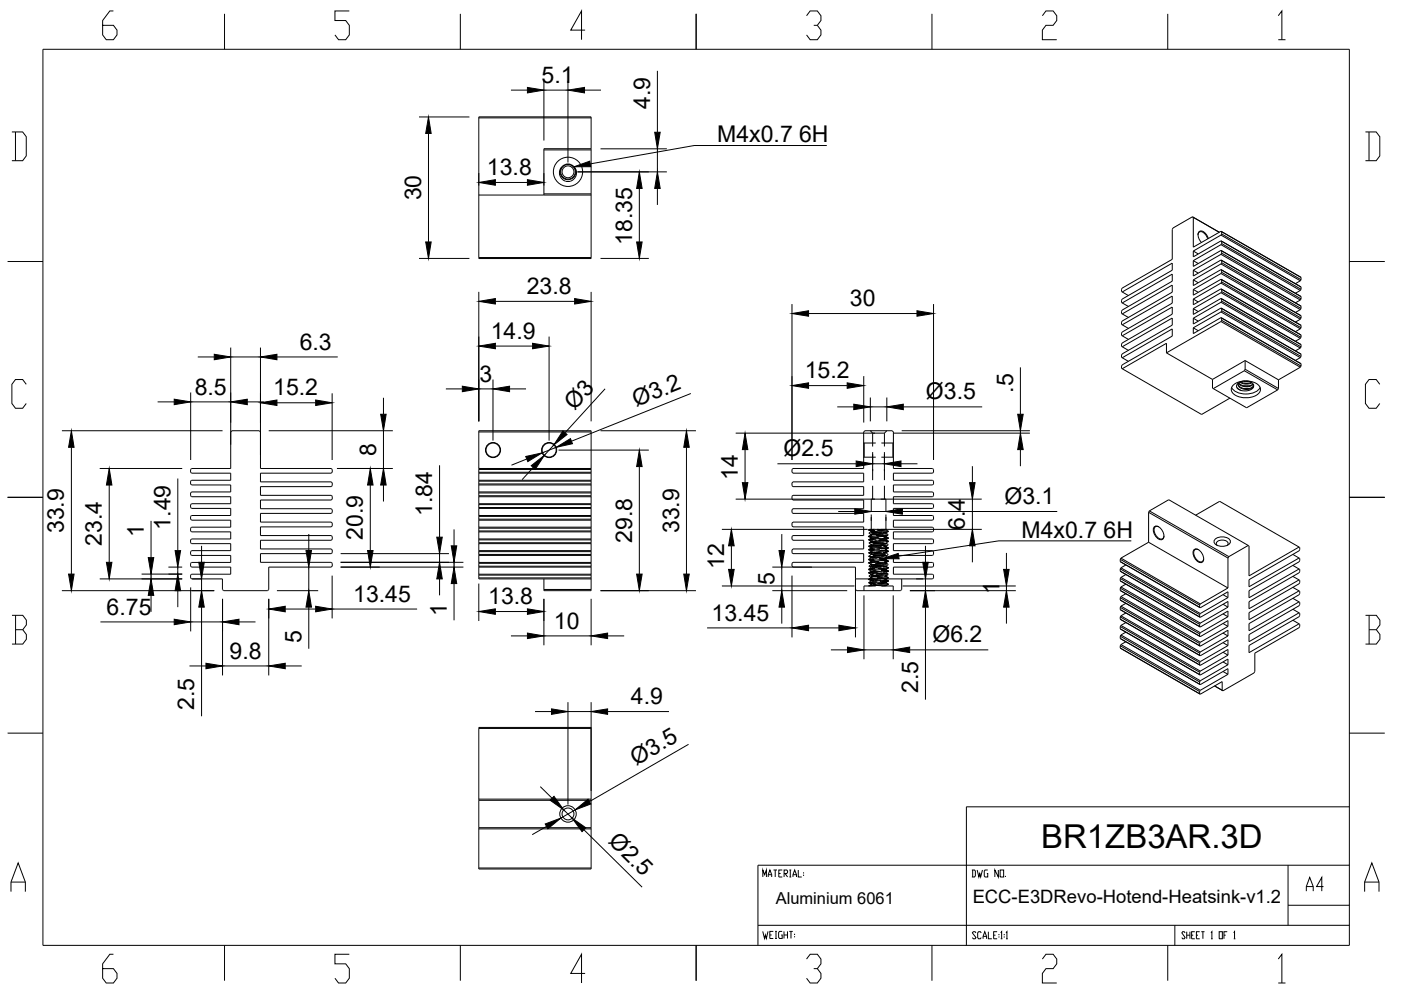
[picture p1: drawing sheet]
<svg xmlns="http://www.w3.org/2000/svg" width="297mm" height="210mm" viewBox="0 0 297 210" stroke-linecap="round" stroke-linejoin="round" font-family="sans-serif">
<defs><g id="words">
<text font-size="7" x="220.7" y="179.9">BR1ZB3AR.3D</text>
<g font-size="4.9">
<text x="114.8" y="17.6">5.1</text>
<text x="137.8" y="23.1" transform="rotate(-90 137.8 23.1)">4.9</text>
<text x="152.1" y="30.2">M4x0.7</text>
<text x="169.4" y="30.2">6H</text>
<text x="103.3" y="37.1">13.8</text>
<text x="89.3" y="42.5" transform="rotate(-90 89.3 42.5)">30</text>
<text x="134" y="51.9" transform="rotate(-90 134 51.9)">18.35</text>
<text x="111.7" y="62.3">23.8</text>
<text x="180.2" y="64.9">30</text>
<text x="104.1" y="71.8">14.9</text>
<text x="63.5" y="74.1">6.3</text>
<text x="41.3" y="83.7">8.5</text>
<text x="57.9" y="83.8">15.2</text>
<text x="101.7" y="80.9">3</text>
<text x="170.6" y="80.2">15.2</text>
<text x="214.8" y="83.3" transform="rotate(-90 214.8 83.3)">.5</text>
<text x="121.8" y="87.1" transform="rotate(-47 121.8 87.1)">Ø3</text>
<text x="134.9" y="86.3" transform="rotate(-22 134.9 86.3)">Ø3.2</text>
<text x="196.3" y="84.6">Ø3.5</text>
<text x="79.7" y="96.7" transform="rotate(-90 79.7 96.7)">8</text>
<text x="156.5" y="101.7" transform="rotate(-90 156.5 101.7)">14</text>
<text x="166.1" y="96.7">Ø2.5</text>
<text x="213" y="106.8">Ø3.1</text>
<text x="13.6" y="113" transform="rotate(-90 13.6 113)">33.9</text>
<text x="30.5" y="113.8" transform="rotate(-90 30.5 113.8)">1</text>
<text x="36.2" y="112.3" transform="rotate(-90 36.2 112.3)">1.49</text>
<text x="91.6" y="109.4" transform="rotate(-90 91.6 109.4)">1.84</text>
<text x="144" y="113" transform="rotate(-90 144 113)">33.9</text>
<text x="204.6" y="112.4" transform="rotate(-90 204.6 112.4)">6.4</text>
<text x="216.6" y="114">M4x0.7</text>
<text x="234" y="114">6H</text>
<text x="21.6" y="115.8" transform="rotate(-90 21.6 115.8)">23.4</text>
<text x="77" y="114.5" transform="rotate(-90 77 114.5)">20.9</text>
<text x="134" y="115.1" transform="rotate(-90 134 115.1)">29.8</text>
<text x="153.6" y="120.7" transform="rotate(-90 153.6 120.7)">12</text>
<text x="164.2" y="124.1" transform="rotate(-90 164.2 124.1)">5</text>
<text x="211.9" y="125.9" transform="rotate(-90 211.9 125.9)">1</text>
<text x="22.6" y="130.3">6.75</text>
<text x="74.9" y="127.6">13.45</text>
<text x="94.8" y="130.5" transform="rotate(-90 94.8 130.5)">1</text>
<text x="103.5" y="128.1">13.8</text>
<text x="150.9" y="131.6">13.45</text>
<text x="63.9" y="136.3" transform="rotate(-90 63.9 136.3)">5</text>
<text x="117.5" y="133.3">10</text>
<text x="197.7" y="136.1">Ø6.2</text>
<text x="48.7" y="139.7">9.8</text>
<text x="133.8" y="149.3">4.9</text>
<text x="194.7" y="147" transform="rotate(-90 194.7 147)">2.5</text>
<text x="41.2" y="150.5" transform="rotate(-90 41.2 150.5)">2.5</text>
<text x="134.9" y="162.4" transform="rotate(-30 134.9 162.4)">Ø3.5</text>
<text x="128.8" y="178.6" transform="rotate(45 128.8 178.6)">Ø2.5</text>
</g>
<text font-size="3.9" x="206.2" y="191.5">ECC-E3DRevo-Hotend-Heatsink-v1.2</text>
<text font-size="3.5" x="164.5" y="191.7">Aluminium 6061</text>
</g></defs>
<!-- layer: Visible -->
<g fill="none" stroke="#000" stroke-width=".21">
<path d="M101.5 24.8h23.8v30h-23.8zM101.5 25h23.8M115.3 31.8h10M119.1 35.4a1.82 1.82 0 0 0 0 2.6 1.82 1.82 0 0 0 2.6 0 1.82 1.82 0 0 0 0-2.6M119.2 35.4a1.66 1.66 0 0 0 .1 2.3 1.66 1.66 0 0 0 2.3 0 1.66 1.66 0 0 0 .1-2.3M121.7 35.4a1.66 1.66 0 0 0-2.5 0M125.3 31.5h-10v9.9M101.5 41.4h23.8M101.5 54.6h23.8M115.3 41.1h10M252.8 46l5.7 3.2M252.8 46l-4.1 2.3-.2 .3v6.4l-10.6 6.1-.1 .2v.5l.1 .1"/>
<path d="M252.8 46l.2 .1v6.3l5.9-3.4M253 55.3l1 .6M253 53.2l1 .6M253 57.3l1 .6M253 59.3l1 .6M254 49.8l.1-.4a.97 .97 0 0 1 1.6 .5l.3 .7M256.2 50.6l-.4-.8a1.09 1.09 0 0 0-1.7-.5 2.11 2.11 0 0 0 .6 2.1M258.9 53.1l16.9 9.8M258.9 49l.1 .1v.5M258.9 51.1l.1 .1v.4M258.9 55.1l.1 .1v.5M258.9 57.2h.1v.5"/>
<path d="M258.9 59.2l.1 .1v.5M258.9 59.2l16.9 9.8M258.9 59.2l-5.9 3.4v-1.2M258.9 58l16.8 9.7M258.9 57.2l16.9 9.7M258.9 57.2l-5.9 3.4v-1.3M258.9 56l16.8 9.7M258.9 55.1l16.9 9.8M258.9 55.1l-5.9 3.4v-1.2M258.9 53.9l16.8 9.7M258.9 53.1l.1 .1M258.9 53.1l-5.9 3.4v-1.2"/>
<path d="M258.9 51.9l16.8 9.7M258.9 51.1l16.9 9.7M258.9 51.1l-5.9 3.4v-1.3M258.9 49.8l16.8 9.7M258.9 49l16.9 9.8M258.9 51.9l-5.9 3.4M258.9 53.9l-5.9 3.4M258.9 58l-5.9 3.4M258.9 49.8l-5.9 3.4M258.9 56l-5.9 3.3M259 53.2v.5M259 59.8l-.1 .2"/>
<path d="M259 59.8l16.8 9.7M259 57.7l-.1 .3M259 57.7l16.8 9.7M259 55.7l-.1 .3M259 55.7l16.8 9.7M259 53.7l-.1 .2M259 53.7l16.8 9.7M259 53.2l16.8 9.7M259 51.6l-.1 .3M259 51.6l16.8 9.7M259 49.6l-.1 .2M259 49.6l16.8 9.7"/>
<path d="M275.7 58.7l.1 .1M275.7 59.5l-1.1 .6M275.8 58.8v.5M275.8 59.3l-.1 .2M237.9 78.2l16.9 9.7 6-3.5M237.9 75.9l10.6-6.2v1.6l-10.6 6.1-.1 .2v.5l.1 .1M237.9 61.9l10.6-6.1v1.5l-10.6 6.1-.1 .3v.4l.1 .1M237.9 64.2l10.6-6.1v1.5l-10.6 6.1-.1 .3v.5l.1 .1M237.9 66.6l10.6-6.2v1.5l-10.6 6.2-.1 .2v.5l.1 .1M237.9 68.9l10.6-6.1v1.5l-10.6 6.1-.1 .2v.5l.1 .1M237.9 71.2l10.6-6.1v1.5l-10.6 6.1-.1 .3v.4l.1 .1M237.9 73.5l10.6-6.1v1.5l-10.6 6.1-.1 .3v.5l.1 .1"/>
<path d="M237.9 75.9l1.3 .7M237.9 73.5l1.3 .8M237.9 71.2l1.3 .8M237.9 68.9l1.3 .7M237.9 66.6l1.3 .7M237.9 64.2l1.3 .8M237.9 61.9l1.3 .8M247.3 74.8l9.8 5.6M247.3 74.8v-2l-9.4 5.4M253 69.5l1 .6M253 63.4l1 .6M253 61.4l1 .6"/>
<path d="M253 65.4l1 .7M253 67.5l1 .6M258.9 68.2l16.8 9.7M258.9 68.2l-11.6 6.6M258.9 67.3l-5.9 3.4v-1.2M258.9 67.3l16.9 9.8M258.9 61.2l.1 .1v.5M258.9 63.3l.1 .1v.5M258.9 65.3l.1 .1v.5M258.9 67.3l.1 .1v.5M258.9 66.1l16.8 9.7M258.9 65.3l16.9 9.8"/>
<path d="M258.9 65.3l-5.9 3.4v-1.2M258.9 64.1l16.8 9.7M258.9 63.3l16.9 9.8M258.9 63.3l-5.9 3.4v-1.3M258.9 62.1l16.8 9.6M258.9 61.2l16.9 9.8M258.9 61.2l-5.9 3.4v-1.2M258.9 60l16.8 9.7M258.9 66.1l-5.9 3.4M258.9 60l-5.9 3.4M258.9 62.1l-5.9 3.3M258.9 64.1l-5.9 3.4"/>
<path d="M259 67.9l-.1 .3M259 67.9l16.8 9.7M259 65.9l-.1 .2M259 65.9l16.8 9.7M259 63.9l-.1 .2M259 63.9l16.8 9.6M259 61.8l-.1 .3M259 61.8l16.8 9.7M263.8 78.6l-6.6 3.8M263.8 78.6l7.1 4.1M264 78.3l-.2 .3M264 76.4v1.9"/>
<path d="M264 76.4l-6.9 4M264 78.3l7.1 4.1M264 76.4l7.1 4.1M275.7 60.8h.1M275.7 61.6l-1.1 .6M275.7 63.6l-1.1 .6M275.7 64.8l.1 .1M275.7 65.7l-1.1 .6M275.7 66.9h.1M275.7 67.7l-1.1 .6M275.7 68.9l.1 .1M275.7 69.7l-1.1 .6"/>
<path d="M275.7 70.9l.1 .1M275.7 71.7l-1.1 .7M275.7 73l.1 .1M275.7 73.8l-1.1 .6M275.7 75l.1 .1M275.7 75.8l-1.1 .6M275.7 77l.1 .1M275.7 77.9l-4.6 2.6M275.8 60.8v.5M275.8 62.9v.5M275.8 64.9v.5M275.8 66.9v.5"/>
<path d="M275.8 69v.5M275.8 71v.5M275.8 73.1v.4M275.8 75.1v.5M275.8 77.1v.5M275.8 61.3l-.1 .3M275.8 63.4l-.1 .2M275.8 65.4l-.1 .3M275.8 67.4l-.1 .3M275.8 69.5l-.1 .2M275.8 71.5l-.1 .2M275.8 73.5l-.1 .3"/>
<path d="M275.8 75.6l-.1 .2M275.8 77.6l-.1 .3M40.6 99.3h8.3v-7.7l.3-.3h5.8l.2 .3v7.7h15l.2 .2v.6l-.2 .2h-15v1.9h15l.2 .2v.6l-.2 .2h-15v1.8h15l.2 .2v.6l-.2 .2h-15v1.9h15l.2 .2v.6l-.2 .2h-15v1.8h15l.2 .2v.6l-.2 .2h-15v1.9h15l.2 .1v.7l-.2 .1h-15v1.9h15l.2 .2v.6l-.2 .2h-15v1.8h15l.2 .2v.6l-.2 .2h-13.2v4.8l-.3 .2h-9.3l-.2-.2v-2.3h-6.6l-.2-.2v-.6l.2-.2h8.3v-1.5h-8.3l-.2-.1v-.7l.2-.2h8.3v-1.4h-8.3l-.2-.2v-.6l.2-.3h8.3v-1.4h-8.3l-.2-.2v-.6l.2-.2h8.3v-1.5h-8.3l-.2-.2v-.6l.2-.2h8.3v-1.5h-8.3l-.2-.2v-.6l.2-.2h8.3v-1.5h-8.3l-.2-.2v-.6l.2-.2h8.3v-1.5h-8.3l-.2-.2v-.6l.2-.2h8.3v-1.5h-8.3l-.2-.2v-.6l.2-.2h8.3v-1.5h-8.3l-.2-.2v-.6zM101.5 91.6h23.8M101.5 99.5h23.8M101.5 99.3h23.8M257.1 80.4v1.9l.1 .1M257.2 82.4l7.1 4.1 6.6-3.8M261.1 82.2a4 4 0 0 0 5 1l.8-.7 .3-.3M261.5 81.7a4.5 4.5 0 0 1 5.3 0 1.27 1.27 0 0 1-.5 2.1 4.6 4.6 0 0 1-4.8-.4 1.17 1.17 0 0 1 0-1.7zM262.4 82.3l.7 .5M262.5 81.4a2.08 2.08 0 0 0 3.2 .4l.1-.1"/>
<path d="M262.5 81.2a1.2 1.2 0 0 0 1.4 1.3 1.64 1.64 0 0 0 1.9-.7 1.91 1.91 0 0 1-2.5 1l-.5-.2-.6-.5M262.6 81.2a2.24 2.24 0 0 0 3.1 .3M262.6 81.2a2.33 2.33 0 0 0 3.1 .2M262.9 81a2.54 2.54 0 0 0 2.5 .2M263 81a2.61 2.61 0 0 0 2.3 .1M263.7 80.8h.9M263.8 82.4h1M263.8 81.8h1M263.8 81.2l1 .1M264 80.8a1.38 1.38 0 0 0-1.8 1.3l.2 .3M264 80.8a1.45 1.45 0 0 1 1.8 1M271.1 80.5v1.9"/>
<path d="M271.1 82.4l-.2 .3M101.5 119.4h23.8M101.5 119.2h23.8M101.5 117.8h23.8M101.5 117.6h23.8M101.5 117h23.8M101.5 116.7h23.8M101.5 115.3h23.8M101.5 115.1h23.8M101.5 114.5h23.8M101.5 114.3h23.8M101.5 112.8h23.8"/>
<path d="M101.5 112.6h23.8M101.5 112h23.8M101.5 111.8h23.8M101.5 110.3h23.8M101.5 110.1h23.8M101.5 109.5h23.8M101.5 109.3h23.8M101.5 107.8h23.8M101.5 107.6h23.8M101.5 107h23.8M101.5 106.8h23.8M101.5 105.3h23.8"/>
<path d="M101.5 105.1h23.8M101.5 104.5h23.8M101.5 104.3h23.8M101.5 102.8h23.8M101.5 102.6h23.8M101.5 102h23.8M101.5 101.8h23.8M101.5 100.3h23.8M101.5 100.1h23.8M237.5 118.6v.5M237.5 119.1l.2 .1M237.5 119.1l17 9.8"/>
<path d="M237.5 118.6l16.8 9.7M237.7 118.3l-.2 .3M237.7 118.3l16.8 9.8M238.7 119.8l-1 .6M243.5 108.6l16.8 9.7M243.5 108.6v6.4M243.5 115l16.8 9.7M243.5 115l-5.8 3.3M243.7 108.3l16.8 9.7M243.7 108.3l4.1-2.3 16.8 9.6M243.7 108.3l-.2 .3M244.7 111.7a1.38 1.38 0 0 1 1.9 1 1.22 1.22 0 0 1-.3 1.7 1.98 1.98 0 0 1-1.6-2.7z"/>
<path d="M245.7 111.7a.64 .64 0 0 0-.7 0 .64 .64 0 0 0-.3 .6 2 2 0 0 0 1.6 2l.4-.4 .1-.3M253.2 116.5a1.38 1.38 0 0 1 1.8 1.1 1.22 1.22 0 0 1-.3 1.7 1.98 1.98 0 0 1-1.5-2.8zM253.5 109.2l5.1-2.9 16.8 9.7M254.1 116.6a.64 .64 0 0 0-.7-.1 .64 .64 0 0 0-.3 .7 2 2 0 0 0 1.6 1.9l.4-.3 .1-.4M257.6 114.4a2.28 2.28 0 0 1 3.3 .3 1.51 1.51 0 0 1-2 1.1 1.33 1.33 0 0 1-1.5-1.1zM258.1 115.6l-.2-.2a1.17 1.17 0 0 1 1.8-.8 .65 .65 0 0 1 .6 .3 .65 .65 0 0 1-.1 .7M260.3 118.3v6.4M260.5 118l-.2 .3M264.6 115.6l.2 .2v6.3l10.6-6.1M264.6 115.6l-4.1 2.4M274.1 119.9l1.3 .7M274.1 117.6l1.3 .7"/>
<path d="M275.4 116l.2 .1-.2 .7-10.6 6.1v1.5l10.6-6.1M275.4 118.3l.2 .1-.2 .7-10.6 6.1v1.5l10.6-6.1M101.5 121.7h23.8M101.5 122.5h23.8M101.5 121.9h23.8M101.5 120.2h23.8M101.5 120.1h23.8M115.3 122.7v2.5h10v-33.9h-23.8v31.4h23.8M115.3 125h10M181.4 122.7h16.3l.2-.2v-.6l-.2-.2h-8.3v-1.5h8.3l.2-.1v-.7l-.2-.2h-8.3v-1.4h8.3l.2-.2v-.6l-.2-.3h-8.3v-1.4h8.3l.2-.2v-.6l-.2-.2h-8.3v-1.5h8.3l.2-.2v-.6l-.2-.2h-8.3v-1.5h8.3l.2-.2v-.6l-.2-.2h-8.3v-1.5h8.3l.2-.2v-.6l-.2-.2h-8.3v-1.5h8.3l.2-.2v-.6l-.2-.2h-8.3v-1.5h8.3l.2-.2v-.6l-.2-.2h-8.3v-1.5h8.3l.2-.2v-.6l-.2-.2h-8.3v-7.7l-.2-.3h-5.8l-.3 .3v7.7h-15l-.2 .2v.6l.2 .2h15v1.9h-15l-.2 .2v.6l.2 .2h15v1.8h-15l-.2 .2v.6l.2 .2h15v1.9h-15l-.2 .2v.6l.2 .2h15v1.8h-15l-.2 .2v.6l.2 .2h15v1.9h-15l-.2 .1v.7l.2 .1h15v1.9h-15l-.2 .2v.6l.2 .2h15v1.8h-15l-.2 .2v.6l.2 .2h13.3v4.8l.2 .2h9.3l.3-.2v-2.3M237.5 127.2l.2 .1M237.5 137.4l17 9.8"/>
<path d="M237.5 137.4l.2 .1M237.5 136.9l16.8 9.7M237.5 120.6v.5M237.5 122.7v.5M237.5 124.7v.5M237.5 126.7v.5M237.5 128.8v.5M237.5 130.8v.5M237.5 132.8v.5M237.5 134.9v.5M237.5 136.9v.5M237.5 135.4l.2 .1"/>
<path d="M237.5 135.4l17 9.8M237.5 134.9l16.8 9.7M237.5 133.3l.2 .1M237.5 133.3l17 9.8M237.5 132.8l16.8 9.7M237.5 131.3l.2 .1M237.5 131.3l17 9.8M237.5 130.8l16.8 9.7M237.5 129.3h.2M237.5 129.3l17 9.7M237.5 128.8l16.8 9.7M237.5 127.2l17 9.8"/>
<path d="M237.5 126.7l16.8 9.7M237.5 125.2l.2 .1M237.5 125.2l17 9.8M237.5 124.7l16.8 9.7M237.5 123.2l17 9.7M237.5 123.2l16.8 9.7M237.5 122.7l16.8 9.7M237.5 121.1l.2 .1M237.5 121.1l17 9.8M237.5 120.6l16.8 9.7M237.7 136.7l16.8 9.7M237.7 136.7l-.2 .2"/>
<path d="M237.7 134.6l-.2 .3M237.7 134.6l16.8 9.7M237.7 132.6l-.2 .2M237.7 132.6l16.8 9.7M237.7 130.6l-.2 .2M237.7 130.6l16.8 9.7M237.7 128.5l-.2 .3M237.7 128.5l16.8 9.7M237.7 126.5l-.2 .2M237.7 126.5l16.8 9.7M237.7 124.5l-.2 .2M237.7 124.5l16.8 9.6"/>
<path d="M237.7 122.4l-.2 .3M237.7 122.4l16.8 9.7M237.7 120.4l-.2 .2M237.7 120.4l16.8 9.7M238.7 136.1l-1 .6M238.7 134l-1 .6M238.7 132l-1 .6M238.7 130l-1 .6M238.7 127.9l-1 .6M238.7 125.9l-1 .6M238.7 123.8l-1 .7M238.7 121.8l-1 .6"/>
<path d="M254.3 128.3v.5l.2 .1M254.3 130.3v.5l.2 .1M254.3 132.4v.5M254.3 134.4v.5l.2 .1M254.3 136.4v.5l.2 .1M254.3 138.5v.5h.2M254.3 132.9h.2M254.5 128.1l-.2 .2M254.5 130.1l-.2 .2M254.5 132.1l-.2 .3M254.5 134.1l-.2 .3M254.5 136.2l-.2 .2"/>
<path d="M254.5 138.2l-.2 .3M259.3 138.3l1 .6M259.3 136.3l1 .6M259.3 134.2l1 .6M259.3 132.2l1 .6M259.3 130.2l1 .6M259.3 128.1l1 .6M259.3 126.1l1 .6M260.3 126.7v-1.2l-5.8 3.4M260.3 128.7v-1.2l-5.8 3.4M260.3 130.8v-1.2l-5.8 3.3M260.3 132.8v-1.2l-5.8 3.4"/>
<path d="M260.3 134.8v-1.2l-5.8 3.4M260.3 136.9v-1.2l-5.8 3.3M260.3 138.9v-1.2l-5.8 3.4M260.3 124.7l-5.8 3.4M260.3 126.7l-5.8 3.4M260.3 128.7l-5.8 3.4M260.3 130.8l-5.8 3.3M260.3 132.8l-5.8 3.4M260.3 134.8l-5.8 3.4M260.3 136.9l-5.8 3.4M260.3 138.9l-5.8 3.4M274.1 131.5l1.3 .8"/>
<path d="M274.1 129.2l1.3 .7M274.1 126.9l1.3 .7M274.1 124.5l1.3 .8M274.1 122.2l1.3 .8M275.4 132.3h.2l-.2 .8-9.4 5.4v3.9l-.1 .3-6.6 3.8M275.4 120.6l.2 .1-.2 .7-10.6 6.2v1.5l10.6-6.1M275.4 123h.2l-.2 .8-10.6 6.1v1.5l10.6-6.1M275.4 125.3l.2 .1-.2 .7-10.6 6.1v1.5l10.6-6.1M275.4 127.6l.2 .1-.2 .7-10.6 6.1v1.6l10.6-6.2M275.4 129.9l.2 .1-.2 .8-10.6 6.1v1.5l10.6-6.1M101.5 154.2h23.8v30h-23.8zM101.5 154.4h23.8"/>
<path d="M254.3 140.5v.5l.2 .1M254.3 142.5v.5l.2 .1M254.3 144.6v.5l.2 .1M254.3 146.6v.5l.2 .1M254.5 140.3l-.2 .2M254.5 142.3l-.2 .2M254.5 144.3l-.2 .3M254.5 146.4l-.2 .2M259.1 146.4l-1.6-1 1.8 1.1M259.1 146.4v-1.9l-4.6 2.7M259.1 146.4l.2 .1M259.3 142.4l1 .6"/>
<path d="M259.3 140.3l1 .6M260.3 140.9v-1.2l-5.8 3.4M260.3 143v-1.2l-5.8 3.4M260.3 140.9l-5.8 3.4M260.3 143l-5.8 3.4M101.5 175.5h23.8M101.5 169.7h23.8M101.5 175.7h23.8M101.5 169.4h23.8M101.5 184h23.8"/>
<circle cx="120.4" cy="36.4" r="3.1"/>
<circle cx="120.4" cy="36.4" r="1.26"/>
<circle cx="120.4" cy="36.4" r="1.56"/>
<circle cx="104.5" cy="95.4" r="1.6"/>
<circle cx="104.5" cy="95.4" r="1.49"/>
<circle cx="116.4" cy="95.4" r="1.6"/>
<circle cx="116.4" cy="95.4" r="1.49"/>
<circle cx="120.4" cy="172.6" r="1.75"/>
<circle cx="120.4" cy="172.6" r="1.26"/>
</g>
<!-- layer: Hidden -->
<g fill="none" stroke="#000" stroke-width=".21">
<path d="M183.1 93.8l.1 .1M183.2 93.9v3M183.2 96.9h2.5M183.2 93.9h2.5M183.2 96.9l-.1 .1M184.5 91.3l.5 .5M185 91.8h2.5M185 91.8v2.9M185 95.9v2.3M185 99.4v2.4M186.9 96.9h2.4M186.9 93.9h2.4"/>
<path d="M187.5 91.8v2.9M187.5 95.9v2.3M187.5 99.4v2.4M188 91.3l-.5 .5M189.3 93.9v3M189.3 96.9l.1 .1M189.4 93.8l-.1 .1M184.2 112.3v.1M184.2 113v.1M184.2 113.7v.1M184.2 114.4v.1M184.2 115.1v.1"/>
<path d="M184.2 115.8v.1M184.2 116.5v.1M184.2 117.2v.1M184.2 117.9v.1M184.2 118.6v.1M184.2 119.3v.1M184.2 118l2.4 .1M184.2 118.7l.4 .2v.2l-.4 .2M184.2 118l.4 .2v.2l-.4 .2M184.2 117.3l.4 .2v.2l-.4 .2M184.2 114.5l.4 .2v.2l-.4 .2M184.2 113.8l.4 .2v.2l-.4 .2"/>
<path d="M184.2 112.4l.4 .2v.2l-.4 .2M184.2 119.4l.4 .2M184.2 116.6l.4 .2v.2M184.2 115.9l.4 .2v.2M184.2 115.2l.4 .2v.2M184.2 113.1l.4 .2M184.3 115.8l2.2 .2M184.3 117.9l2.4 .2M184.4 115.8l-.2 .1 2.2 .1M184.5 113.6l-.3 .1 2.1 .2M184.6 112.2h.8M184.6 112.2l-.4 .1 .8 .1"/>
<path d="M184.6 112.2l-.4 .1M184.6 117l2.4 .2M184.6 119.6v.2l-.4 .2M184.6 117l-.4 .2M184.6 116.3l-.4 .2M184.6 115.6l-.4 .2M184.6 113.3v.2l-.4 .2M184.7 114l2.2 .2M184.7 113.7l-.5 .1 1.9 .1M184.7 108.4v-2.6h3.1v2.6M184.7 109.6v2.6M184.8 119.5l-.2 .1 2.2 .2"/>
<path d="M184.9 113.1l2.3 .2M185 114.8l2.3 .1M185 113.1l2.4 .1M185 117.8l2.4 .1M185 103v2.8M185 116.2l-.4 .1 1.9 .2M185.1 115.3l2.4 .1M185.1 113.2l-.5 .1 1.9 .2M185.2 118.5l-1 .1 1.4 .1M185.2 118.8l-.6 .1 1.8 .2M185.3 115.2l2.3 .2M185.3 117.4l2.4 .1"/>
<path d="M185.3 118.5l-1.1 .2 1.3 .1M185.4 115.5l2.4 .2M185.4 116.4l-1.2 .1 1.2 .1M185.4 112.2l-1.2 .2 .6 .1M185.4 118.5l2.4 .2M185.4 112.2h2.6M185.5 117.3l2.4 .2M185.5 115.5l-.9 .1 1.5 .2M185.5 112.5l-.9 .1 1.5 .1M185.5 119.5l2.4 .1M185.5 116.4l-1.3 .2 1 .1M185.6 112.9l2.3 .2"/>
<path d="M185.6 114.3l-1.4 .1 1 .1M185.7 118.1l-1.1 .1 1.3 .1M185.7 119.5l2.4 .1M185.8 114.3l-1.6 .1 .8 .2M185.8 116.2l2.1 .2-.2 .1M185.9 114.7l-1.3 .2 1.1 .1M185.9 119.2l2 .2-.3 .1M185.9 112.2l1.6 .1M186 112.5l2.3 .2-.4 .2v.2M186 113.6l1.9 .2-.4 .1M186.1 117.3l-1.5 .2 .9 .1M186.1 112.5l2.2 .1-.1 .1"/>
<path d="M186.2 114.6l2.1 .2-.2 .1M186.2 117l1.7 .1-.6 .1M186.3 119.1l-2.1 .2 .3 .1M186.3 120l1.6 .1-.7 .1M186.3 114l-1.7 .2 .7 .1M186.4 114.6l1.9 .1-.4 .1M186.4 116.7l1.9 .2-.4 .1M186.4 114.4l1.5 .1-.8 .2M186.5 119.2l-2.3 .2h.2M186.5 119.6l-1.9 .2 .5 .1M186.5 116.6l-1.9 .2 .5 .1M186.5 117l-2.3 .2 2.5-.1"/>
<path d="M186.6 116.7l1.7 .1-.6 .1M186.6 118.9l1.7 .1-.7 .1M186.7 117.7l1.2 .1-1.1 .2M186.8 114.9l-2.4 .2M186.8 113.3l-2.2 .2h.2M186.8 118.8l1.5 .1-.8 .2M186.9 115.1l1 .1-1.3 .2M186.9 114.9l-2.4 .2M186.9 118.9l-2.2 .2M186.9 115.9l-2.3 .2M187 112.8l-2.4 .1M187.1 118.4l.8 .1-1.5 .2"/>
<path d="M187.1 112.8l-2.4 .2M187.2 112.5l-2.4 .2M187.2 112.8l.7 .1-1.6 .2M187.3 114l1 .1-1.3 .2M187.3 115.8l.6 .1-1.7 .2M187.3 118.1l-2.4 .2M187.4 115.1l-2.4 .2M187.4 119.8l-2.4 .1M187.5 114l.8 .1-1.5 .1M187.5 103v2.8M187.5 116.1l.8 .1-1.5 .2M187.5 119.2h.4l-1.9 .2"/>
<path d="M187.6 119.8l-2.4 .1M187.6 117.6l-2.3 .2M187.7 113.6h.2l-2.1 .2M187.7 116.1l.6 .1-1.7 .1M187.7 116.6h.2l-2.1 .2M187.7 117.4l-2.3 .2M187.8 118.2l.5 .1-1.8 .2M187.8 117.7l-2.4 .1M187.8 114.4l-2.4 .2M187.8 109.6v2.6M187.9 115.5l-2.4 .2M187.9 118.2l.4 .1-1.9 .1"/>
<path d="M187.9 119.9l-2.3 .3M187.9 112.2l-1.2 .2M187.9 115v.2l.4 .3-.4 .3M187.9 115.7v.2l.4 .3-.4 .3v.1l.4 .3-.4 .3v.1l.4 .3-.4 .2v.2l.4 .3-.4 .2v.2l.4 .2-.4 .3v.2l.4 .2-.4 .3v.2l.4 .2-.4 .3v.2M187.9 112.2v.2l.4 .2M187.9 113.1l.4 .2M187.9 112.2h.1M188 115.6l-2.3 .1M188.1 113.4l-2.4 .2M188.2 113.4l-2.3 .2M188.3 112.7h.1M188.3 113.4l-.4 .3v.1l.4 .2"/>
<path d="M188.3 114.1l-.4 .3v.1l.4 .3-.4 .3M184.2 120v.1M184.2 120.7v.1M184.2 121.4v.1M184.2 122.1v.1M184.2 122.8v.1M184.2 123.5v.1M184.2 124.2h.1M184.2 123.6l.4 .2v.2l-.4 .2M184.2 122.9l.4 .2v.2l-.4 .2M184.2 121.5l.4 .2v.2l-.4 .2M184.2 122.2l.4 .2v.2"/>
<path d="M184.2 120.8l.4 .2M184.2 120.1l.4 .2M184.4 120.1l2.4 .2M184.6 120.1l2.4 .1M184.6 122.6l-.4 .2M184.6 121v.2l-.4 .2M184.6 120.3v.2l-.4 .2M184.7 122.2l2.3 .2M184.7 122.7l-.5 .1 1.9 .2M184.8 122.5l-.2 .1 2.2 .2M184.8 122.2l2.4 .1M184.8 120.3l2.4 .2"/>
<path d="M184.9 123.4l2.3 .1M184.9 122.8l-.7 .1 1.7 .1M185 120.6l-.8 .1 1.6 .2M185.1 120.7l-.9 .1 1.5 .1M185.2 121.8l-.6 .1 1.8 .2M185.3 121.1l2.3 .2M185.6 121l-1 .2 1.4 .1M185.7 124.2h-2.5v1M185.7 121.8l2.2 .2-.1 .1M185.8 121.6l2.3 .2M185.8 123.6l-1.2 .2 1.2 .1M185.8 123.4l-1.6 .1 .8 .1"/>
<path d="M185.9 121.6l2.4 .1M186 123.7l2.3 .2M186 123.4l-1.8 .1 .6 .1M186 120.3l-1.4 .2 .9 .1M186.1 121.2l-1.9 .2 .5 .1M186.1 122.5l1.8 .2-.5 .1M186.1 123.7l2.2 .1-.1 .1M186.2 121.3l-2 .1 .4 .1M186.2 122.9l-1.6 .2 .8 .1M186.5 123.3l1.4 .1-.9 .2M186.6 122.2l-2 .2 .3 .1M186.7 120.7l1.2 .1-1.1 .2"/>
<path d="M186.9 124.2h2.5v1M186.9 121l1.4 .1-.9 .1M187 124l-2.8 .2 2.9-.1M187 124l.9 .2-2.6-.1M187 120.9l1.3 .1-1 .2M187.1 121.4l-2.4 .3M187.1 123.1l1.2 .1-1.1 .1M187.2 121.4l.7 .1-1.5 .2M187.2 121.9l-2.4 .1M187.3 123l1 .2-1.3 .1M187.3 121.9l-2.3 .2M187.5 123.7l-2.4 .2"/>
<path d="M187.5 120.7l-2.4 .2M187.6 122.2l.3 .1-2 .1M187.9 123l-2.4 .2M187.9 120.8l.4 .2-.4 .3v.2M187.9 121.5l.4 .3-.4 .2v.2l.4 .3M188 120.3l.3 .1-2 .2M188.2 120.3l.1 .1-2.2 .1M188.2 122.5h.1l-2.2 .2M188.3 122.5l-2.4 .2M188.3 123.2h.1M188.3 123.9l-.4 .3M188.3 122.5l-.4 .2v.2l.4 .2"/>
<path d="M188.3 123.2l-.4 .2v.2l.4 .2"/>
</g>
<!-- layer: TitleBlock -->
<g fill="none" stroke="#000" stroke-width=".21">
<path d="M9.1 10.4h277v190h-277zM24 2.3h-.7l-1.5 2.1v3l.7 1h1.5l.8-1v-1l-.8-1h-2.2M47.6 2.9v7.5M74.1 2.3h-3.1v2.1h2.3l.8 1v2l-.8 1h-1.5l-.8-1M97.6 2.9v7.5M124.1 6.4h-3.1l2.3-4.1v6.1M147.6 2.9v7.5M171 3.3l.8-1h1.5l.8 1v1.1l-.8 1h-.8M173.3 5.4l.8 1v1l-.8 1h-1.5l-.8-1M197.6 2.9v7.5M221 3.3l.8-1h1.5l.7 1v1.1l-.7 1h-1.5l-.8 1v2h3M247.6 2.9v7.5"/>
<path d="M271 3.3l.8-1v6.1M271 8.4h1.5M2.5 28h2.3l.8 1v4.1l-.8 1h-2.3M3.3 28v6.1M289.5 28h2.3l.7 1v4.1l-.7 1h-2.3M290.3 28v6.1M1.6 55.4h7.5M286.1 55.4h7.5M5.6 81.5l-.8-1h-1.5l-.8 1v4l.8 1.1h1.5l.8-1.1M292.5 81.5l-.7-1h-1.5l-.8 1v4l.8 1.1h1.5l.7-1.1M1.6 105.4h7.5M286.1 105.4h7.5"/>
<path d="M2.5 130.5h2.3l.8 1v1l-.8 1M3.3 133.5h1.5l.8 1v1l-.8 1.1h-2.3M3.3 130.5v6.1M289.5 130.5h2.3l.8 1v1l-.8 1M290.3 133.5h1.5l.8 1v1l-.8 1.1h-2.3M290.3 130.5v6.1M1.6 155.4h7.5M286.1 155.4h7.5M286.1 171.1h-81.2v29.3M2.3 189.1v-2.1l1.6-4 1.5 4v2.1M2.3 187h3.1M160.7 196.2h125.4"/>
<path d="M161.7 197.5l.4 1.5 .2-.8 .2 .8 .3-1.5M161.7 185.9v-1.4l.4 1 .4-1v1.4M162.9 185.9v-.4l.3-1 .4 1v.4M162.9 185.5h.7M163.2 198.2h.4M164 197.5h-.8v1.5h.8M164 184.5h.7M164.3 199h.4M164.3 197.5h.4M164.4 184.5v1.4M164.5 197.5v1.5M165.1 185.2h.4"/>
<path d="M165.8 197.5h-.5l-.2 .2v1l.2 .3h.5v-.8h-.1M165.9 184.5h-.8v1.4h.8M166.2 198.2h.8M166.2 197.5v1.5M166.2 185.2h.6l.2-.3-.2-.4h-.6v1.4M166.4 185.2l.6 .7M167 197.5v1.5M167.3 197.5h.8M167.4 184.5h.3M167.4 185.9h.3M167.6 184.5v1.4M167.7 197.5v1.5"/>
<path d="M168.1 185.9v-.4l.4-1 .4 1v.4M168.1 185.5h.8M168.5 198v.2M168.5 198.5v.2M169.2 184.5v1.4h.8M170.4 184.9v.3M170.4 185.5v.2M206.1 184.5h.5l.2 .2v1l-.2 .2h-.5M206.2 184.5v1.4M206.9 197.8l-.2-.3h-.3l-.2 .3 .7 1-.2 .2h-.3l-.2-.2M207.2 184.5l.3 1.4 .2-.7 .2 .7 .4-1.4M208 197.8l-.1-.3h-.4l-.2 .3v1l.2 .2h.4l.1-.2"/>
<path d="M208.4 199v-.5l.4-1 .4 1v.5M208.4 198.5h.8M209.4 184.5h-.5l-.2 .2v1l.2 .2h.5v-.7h-.2M209.5 197.5v1.5h.8M210.7 198.3h.4M211.4 197.5h-.7v1.5h.7M211.7 184.5v1.4l-.8-1.4v1.4M211.8 198v.3M211.8 198.5v.3M212 184.5h.8v1.4h-.8zM212.2 197.8l.2-.3v1.5M212.2 199h.3"/>
<path d="M212.9 198v.3M212.9 198.5v.3M213.2 185.7v.2M213.3 197.8l.2-.3v1.5M213.3 199h.4M249.1 196.2v4.2M251.3 197.8l-.2-.3h-.4l-.1 .3 .7 1-.2 .2h-.4l-.1-.2M251.6 198.3h.7M251.6 197.5v1.5M252.3 197.5v1.5M252.6 198.3h.4M253.3 197.5h-.7v1.5h.7"/>
<path d="M253.7 198.3h.3M254.4 197.5h-.7v1.5h.7M254.7 197.5h.7M255 197.5v1.5M256.8 197.8l.1-.3v1.5M256.8 199h.3M258.5 197.5h.7v1.5h-.7zM259.5 198.3h.4M260.2 197.5h-.7v1.5M261.6 197.8l.1-.3v1.5M261.6 199h.3M273.1 183.4v12.8"/>
<path d="M273.1 191.9h13M277 188.9v-.9l.7-2 .7 2v.9M277 188h1.4M280.6 188h-1.5l1.1-2v2.9M286.1 183.4h-125.4v17M289.3 189.1v-2.1l1.6-4 1.5 4v2.1M289.3 187h3.1M24 202.3h-.7l-1.5 2.1v3l.7 1h1.5l.8-1v-1l-.8-1h-2.2M47.6 200.4v7.5M74.1 202.3h-3.1v2.1h2.3l.8 1v2l-.8 1h-1.5l-.8-1M97.6 200.4v7.5M124.1 206.4h-3.1l2.3-4.1v6.1"/>
<path d="M147.6 200.4v7.5M171 203.3l.8-1h1.5l.8 1v1.1l-.8 1h-.8M173.3 205.4l.8 1v1l-.8 1h-1.5l-.8-1M197.6 200.4v7.5M221 203.3l.8-1h1.5l.7 1v1.1l-.7 1h-1.5l-.8 1v2h3M247.6 200.4v7.5M271 203.3l.8-1v6.1M271 208.4h1.5"/>
</g>
<!-- layer: FD_Dimensions -->
<g fill="none" stroke="#000" stroke-width=".21">
<path d="M108.3 19.1h3.5M115.3 17.1v12.7M115.3 19.1h5.1M120.4 17.1v17.4M123.9 19.1h3.5M139.4 15v13M88.8 24.8h10.7M90.8 28.3v23M101.5 36.7v2.6M105 38.7h6.8M115.3 36.7v2.6M122.4 36.4h19"/>
<path d="M127.3 31.6h14.1M135.6 40v11.3M139.4 31.6v4.8M139.4 40v3.4M88.8 54.8h10.7M127.3 54.8h10.3M41.9 75.7h3.5M48.9 73.7v20.6M48.9 75.7h6.3M55.2 73.7v22.8M58.7 75.7h12.9M101.5 61.9v27.4"/>
<path d="M105 63.9h16.8M105 73.4h7.9M116.4 71.4v22M125.3 61.9v27.4M167.9 64.5v33M171.4 66.5h23M183.1 79.7v9.9M197.9 64.5v33M216.3 77.9v9.9M13.1 91.3h34.1M15.1 94.8v26.9M21.1 99.3h17.5"/>
<path d="M33.4 85.2h3.5M40.4 83.2v14.3M40.4 85.2h8.5M52.4 85.2h3.5M57 91.3h26.3M58.7 85.4h8.2M70.4 83.4v14.1M71.4 99.3h11.9M81.3 84.3v3.5M81.3 91.3v8M93.2 98.7v15.2M94.5 82.5h3.5"/>
<path d="M101.5 82.5h3M104.5 80.5v12.9M108 82.5h3.5M111.7 97.3l-3.3 1.3M113.1 99.1l-2.4 2.6M117.4 94.3l-2 2.2M117.9 94.8l-3 1.2M118.4 95.4h19.2M127.3 91.3h20.3M128.3 82.4l-8.5 9.4M135.6 98.9v22.8M145.5 94.8v26.9"/>
<path d="M146.5 83.4l-25.3 10.1M156 91.8h29.5M158 95.3v7M164.8 98.3h16.7M171.4 81.8h8.2M177.5 86.3h3.5M184.5 84.3v5M184.5 86.3h3.5M185 96.3v3.6M185 98.3h2.5M187.5 96.3v3.6M188 84.3v5"/>
<path d="M189.5 91.8h28.9M191 98.3h3.5M191.2 91.3h27.2M191.5 86.3h16.7M206.2 98.8v3.5M216.3 91.3v.5M216.3 95.3v3.5M23.2 102.8v16.4M32 110.4v7.8M37.7 101.5v15.2M42.7 115.7v3.5M65.5 113.2v3.5"/>
<path d="M72.2 119.2h26.1M72.2 117.4h23M78.5 102.8v13.9M81.3 102.8v3.5M93.2 117.4v1.8M96.3 112.2v3.5M96.3 119.2v1M153.1 112.2h30.9M155.1 115.7v5M156 105.8h29.5M165.8 113.2v3.5M177.7 108.5h3.5"/>
<path d="M184.7 109.1v1.3M184.7 108.5h3.1M186.7 105.8h21.5M186.7 112.2h21.5M187.8 109.1v1.3M191.3 108.5h32.9M196.2 115.7v3.5M206.2 105.8v6.4M206.2 115.7v3.5M213.4 117.2v3.5M13.1 125.2h32.3M21.1 122.7h17.5"/>
<path d="M21.3 131.9h15.6M30 121.7h8.6M32 121.7v1M32 126.2v3.5M35.7 120.2h2.9M37.7 120.2v1.5M37.7 125.2v3.5M40.4 124.5v9.4M40.4 131.9h6.8M40.7 122.7h2.1M42.7 122.7v2.5M42.7 128.7v23.2"/>
<path d="M47.2 127v16.2M50.7 131.9h3.5M57 127v16.2M58.7 125.2h8.8M60.5 129.1h6.4M65.5 120.2v5M65.5 128.7v8.9M70.4 122v9.1M70.4 129.1h18M72.2 120.2h26.1M93.2 122.7v3.5M96.3 123.7v7.8"/>
<path d="M101.5 123.7v8M105 129.7h6.8M108.3 134.8h3.5M115.3 127v9.8M115.3 134.8h10M125.3 127v9.8M127.3 125.2h20.3M128.8 134.8h3.5M149.9 133.1h18M153.1 124.2h28.1M163.7 125.2h15.9M163.7 120.2h8.4"/>
<path d="M165.8 120.2v5M165.8 128.7v3.5M167.9 122v13.1M171.4 133.1h6.5M176.2 137.8h3.5M181.4 124.7v10.4M183.2 126.2v13.6M183.2 137.8h6.2M189.4 126.2v13.6M191.4 124.2h24M192.9 137.8h16.6M192.9 125.2h22.5"/>
<path d="M194.2 122.7h1.5M196.2 122.7v2.5M196.2 128.7v19.7M213.4 124.2v1M213.4 128.7v3.5M40.2 141.2h3.5M47.2 141.2h9.8M60.5 141.2h3.5M113.4 150.9h3.5M120.4 148.9v21.7M120.4 150.9h4.9M125.3 148.9v18.8"/>
<path d="M128.8 150.9h13M146 157.8l-21 12.2M114.6 166.8l2.5 2.4M115.9 175.2l-3.1 1.8M119.5 171.7l1.8 1.8M121.9 171.7l-3 1.8M123.8 175.9l12.3 12.2"/>
</g>
<g fill="#000" stroke="#000" stroke-width=".21">
<path d="M111.8 18.5l3.5 .6-3.5 .6zM120.4 19.1l3.5-.6v1.2zM90.8 24.8l.6 3.5h-1.1zM101.5 38.7l3.5-.6v1.2zM111.8 38.1l3.5 .6-3.5 .6zM135.6 36.4l.5 3.6h-1.1zM139.4 36.4l.6 3.6h-1.2zM138.8 28h1.2l-.6 3.6zM90.3 51.3h1.1l-.6 3.5zM135 51.3h1.1l-.5 3.5zM45.4 75.1l3.5 .6-3.5 .6zM55.2 75.7l3.5-.6v1.2z"/>
<path d="M101.5 63.9l3.5-.6v1.2zM101.5 73.4l3.5-.6v1.1zM112.9 72.8l3.5 .6-3.5 .5zM121.8 63.3l3.5 .6-3.5 .6zM167.9 66.5l3.5-.6v1.1zM194.4 65.9l3.5 .6-3.5 .5zM15.1 91.3l.6 3.5h-1.2zM36.9 84.6l3.5 .6-3.5 .6zM48.9 85.2l3.5-.6v1.2zM55.2 85.4l3.5-.6v1.2zM66.9 84.8l3.5 .6-3.5 .6zM80.7 87.8h1.2l-.6 3.5z"/>
<path d="M98 81.9l3.5 .6-3.5 .6zM104.5 82.5l3.5-.6v1.2zM111.5 96.8l3.4-.8-3 1.9zM112.6 98.7l2.8-2.2-1.9 3zM119.4 91.3l.8 .8-2.8 2.2zM117.9 94.8l3-1.8 .5 1.1zM135.6 95.4l.5 3.5h-1.1zM145.5 91.3l.6 3.5h-1.1zM158 91.8l.6 3.5h-1.2zM167.9 81.8l3.5-.6v1.1zM179.6 81.2l3.5 .6-3.5 .5zM181 85.7l3.5 .6-3.5 .6z"/>
<path d="M181.5 97.7l3.5 .6-3.5 .6zM187.5 98.3l3.5-.6v1.2zM188 86.3l3.5-.6v1.2zM216.3 91.8l.6 3.5h-1.1zM215.8 87.8h1.1l-.6 3.5zM23.2 99.3l.5 3.5h-1.1zM22.6 119.2h1.1l-.5 3.5zM31.4 118.2h1.2l-.6 3.5zM37.1 116.7h1.2l-.6 3.5zM42.1 119.2h1.2l-.6 3.5zM64.9 116.7h1.1l-.5 3.5zM78.5 99.3l.6 3.5h-1.2z"/>
<path d="M77.9 116.7h1.2l-.6 3.5zM81.3 99.3l.6 3.5h-1.2zM92.6 113.9h1.2l-.6 3.5zM95.7 115.7h1.1l-.5 3.5zM155.1 112.2l.6 3.5h-1.2zM157.4 102.3h1.2l-.6 3.5zM165.2 116.7h1.1l-.5 3.5zM181.2 107.9l3.5 .6-3.5 .5zM187.8 108.5l3.5-.6v1.1zM195.6 119.2h1.2l-.6 3.5zM205.6 102.3h1.1l-.5 3.5zM206.2 112.2l.5 3.5h-1.1z"/>
<path d="M14.5 121.7h1.2l-.6 3.5zM32 122.7l.6 3.5h-1.2zM36.9 131.3l3.5 .6-3.5 .6zM37.7 121.7l.6 3.5h-1.2zM42.7 125.2l.6 3.5h-1.2zM47.2 131.9l3.5-.6v1.2zM57 129.1l3.5-.6v1.2zM65.5 125.2l.5 3.5h-1.1zM66.9 128.5l3.5 .6-3.5 .6zM93.2 119.2l.6 3.5h-1.2zM96.3 120.2l.5 3.5h-1.1zM101.5 129.7l3.5-.6v1.2z"/>
<path d="M111.8 129.1l3.5 .6-3.5 .6zM111.8 134.2l3.5 .6-3.5 .6zM125.3 134.8l3.5-.6v1.2zM135 121.7h1.1l-.5 3.5zM145 121.7h1.1l-.6 3.5zM154.5 120.7h1.2l-.6 3.5zM165.8 125.2l.5 3.5h-1.1zM167.9 133.1l3.5-.5v1.1zM177.9 132.6l3.5 .5-3.5 .6zM179.7 137.2l3.5 .6-3.5 .6zM189.4 137.8l3.5-.6v1.2zM196.2 125.2l.6 3.5h-1.2z"/>
<path d="M212.8 120.7h1.2l-.6 3.5zM213.4 125.2l.6 3.5h-1.2zM43.7 140.6l3.5 .6-3.5 .6zM57 141.2l3.5-.6v1.2zM116.9 150.3l3.5 .6-3.5 .6zM125.3 150.9l3.5-.6v1.2zM115.6 174.7l3.3-1.2-2.7 2.2zM116.6 169.7l.9-.9 2 2.9zM121.3 173.5l2.9 2-.8 .8zM121.9 171.7l2.8-2.2 .6 1z"/>
</g>
<!-- layer: Hole Notes -->
<path d="M121.7 35.4l3.3-1.2 .2 1.1zM187.1 118.4l3.3-1.1 .2 1.2z" fill="#000" stroke="#000" stroke-width=".21"/>
<path d="M175.3 30.9h-28.1l-22.1 3.8M239.9 114.7h-28.1l-21.3 3.2" fill="none" stroke="#000" stroke-width=".21"/>
<use href="#words"/>
</svg>
